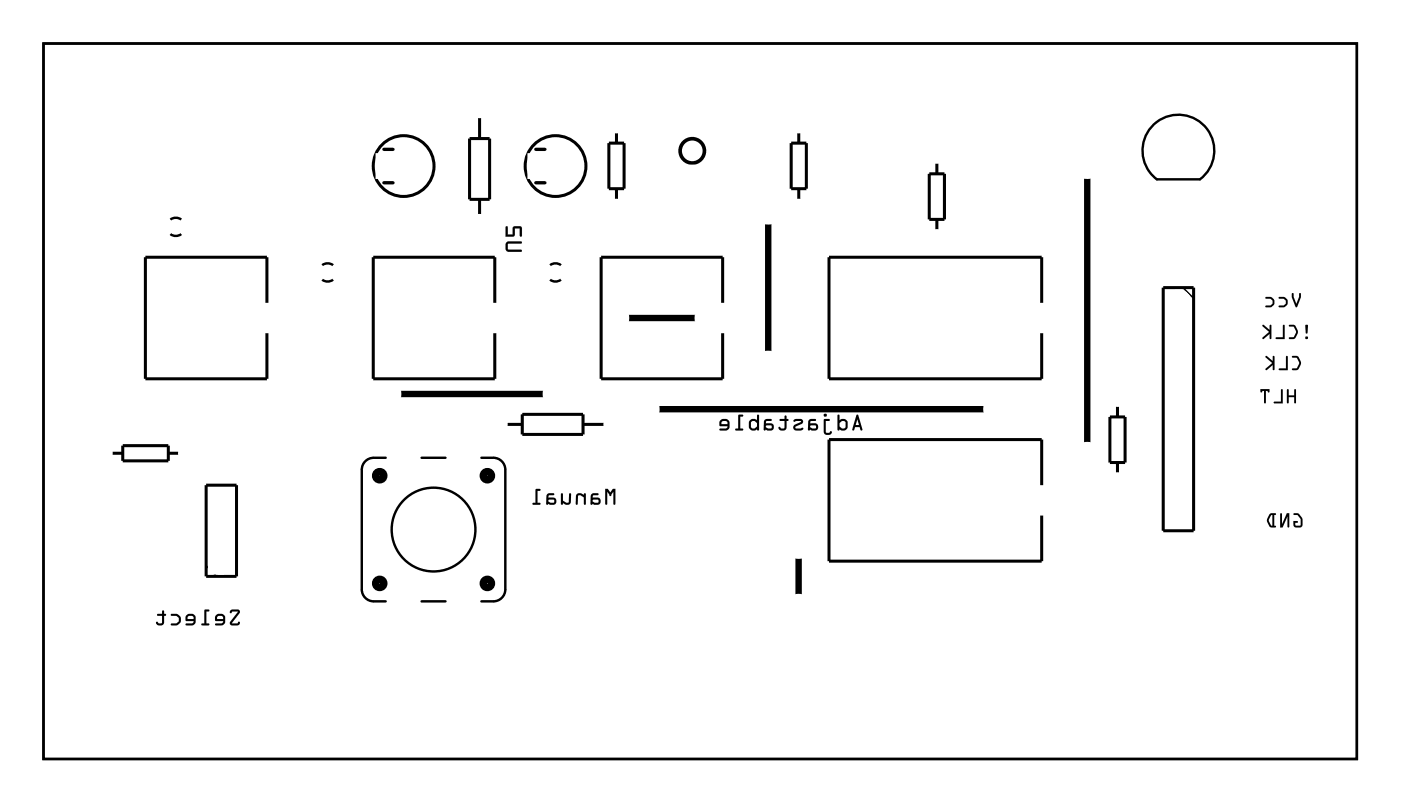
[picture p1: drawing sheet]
<svg xmlns="http://www.w3.org/2000/svg" width="117mm" height="67mm" viewBox="0 0 117 67" stroke-linecap="round" stroke-linejoin="round" font-family="sans-serif">
<g fill="none" stroke="#000" stroke-width=".2">
<path d="M3.6 3.6h109.8v59.8h-109.8zM15.1 18.3a.73 .73 0 0 0-.8 0M15.1 19.6a.73 .73 0 0 1-.8 0M100.3 15a3 3 0 0 0 .4-4.4 3 3 0 0 0-4.4 0 3 3 0 0 0 .4 4.4h3.6M27.8 22.2a.73 .73 0 0 0-.9 0M27.8 23.4a.73 .73 0 0 1-.9 0M32.2 38.3h-1a1 1 0 0 0-1 1v10a1 1 0 0 0 1 1h1M35.2 38.3h2M40.2 38.3h1a1 1 0 0 1 1 1v10a1 1 0 0 1-1 1h-1M46.9 22.2a.73 .73 0 0 0-.9 0M46.9 23.4a.73 .73 0 0 1-.9 0M35.2 50.3h2"/>
<circle cx="36.2" cy="44.3" r="3.5"/>
</g>
<g fill="#000">
<path d="M3.6 3.6v59.8h109.8v-59.8zM3.6 3.6h109.8v59.8h-109.8z"/>
<path d="M42.3 20.3v.5l.1 .2h1.2l-.1-.1h-1l-.1-.1 .1-.4h1l.1-.1v-.1h-1.1zM42.3 18.9v.9l.7-.1v-.6h.5v.6h.1v-.6l-.1-.2-.6 .1v.6h-.5v-.6z"/>
<path d="M42.3 20.3v.5l.1 .2 1.1 .1a.1 .1 0 0 0 .1-.1 .1 .1 0 0 0-.1-.1h-1v-.1v-.4h1a.1 .1 0 0 0 .1-.1 .1 .1 0 0 0-.1-.1h-1zM42.4 20.3l.1-.1h1.1v.1h-.1l-1 .1-.1 .4 .1 .1h1l.1 .1h-1.2l-.1-.2zM42.3 18.9v.9l.7-.1v-.6h.5l-.1 .6a.1 .1 0 0 0 .1 .1 .1 .1 0 0 0 .1-.1v-.6l-.1-.2-.6 .1v.6h-.5v-.6zM42.3 18.9l.1 .1v.6h.5v-.6l.6-.1 .1 .2v.6h-.1v-.6h-.5v.6l-.7 .1z"/>
<path d="M71.6 34.7l-.3 1.2 .1 .1 .1-.3h.4v.2l.1 .1 .1-.1-.3-1.2zM71.6 34.7h.2l.3 1.2-.1 .1-.1-.1v-.2h-.4l-.1 .3-.2-.1zM71.7 35l.1 .5h-.3zM71.7 35l-.2 .5h.3zM70 34.7v1.2l.1 .1 .1-.1 .2 .1h.3l.1-.2v-.6l-.3-.2-.3 .1v-.4zM70 34.7h.2v.4l.3-.1 .3 .2v.6l-.1 .2h-.3l-.2-.1-.1 .1-.1-.1zM70.2 35.3l.2-.1h.2l.1 .5-.3 .1-.2-.1zM70.2 35.3v.4l.2 .1 .3-.1v-.4l-.3-.1zM68.9 35v1.1a.36 .36 0 0 0 .3 .3 .36 .36 0 0 0 .3-.3v-.1l-.2 .2-.3-.1v-.9h.3l.1-.1-.1-.1zM68.9 35h.4l.1 .1-.1 .1h-.3v.9l.3 .1 .1-.2 .1 .1a.34 .34 0 0 1-.3 .3 .34 .34 0 0 1-.3-.3zM68.9 34.7a.13 .13 0 0 0 .2 0 .13 .13 0 0 0-.2 0zM68.9 34.7a.14 .14 0 0 1 .2 0 .14 .14 0 0 1-.2 0zM67.6 35.1l-.1 .8 .6 .1a.31 .31 0 0 0 .3-.3 .31 .31 0 0 0-.3-.3h-.4v-.1l.1-.1h.4v-.2zM67.6 35.1l.6-.1v.2h-.4l-.1 .1v.1h.4a.31 .31 0 0 1 .3 .3 .31 .31 0 0 1-.3 .3l-.6-.1zM67.8 35.6h.4v.2h-.3l-.2-.1zM67.8 35.6l-.1 .1 .2 .1h.3v-.2zM66.3 35.1a.11 .11 0 0 0 .1 .2 .11 .11 0 0 0 .2-.1h.4l-.6 .4-.1 .2 .2 .2h.4l.2-.1v-.2l-.2 .1h-.4v-.2l.5-.2a.22 .22 0 0 0 .1-.2 .22 .22 0 0 0-.2-.2h-.3zM66.3 35.1l.3-.1h.3l.2 .1v.3l-.6 .3 .1 .1 .5-.1 .1 .2-.2 .1h-.4a.26 .26 0 0 1-.3-.2 .26 .26 0 0 1 .2-.3l.5-.3h-.5a.1 .1 0 0 1-.1 .1 .11 .11 0 0 1-.1-.2zM65.2 35v.2h.4v.5l-.3 .1-.1-.1-.1 .1a.36 .36 0 0 0 .3 .2 .36 .36 0 0 0 .4-.3v-.5l.1-.1-.1-.1-.1-.3-.1 .1v.2zM65.2 35h.4v-.2l.1-.1 .1 .3 .1 .1-.1 .1v.5a.34 .34 0 0 1-.4 .3 .34 .34 0 0 1-.3-.3h.1l.1 .1 .3-.1v-.5h-.4zM63.9 35.1l-.1 .8 .6 .1a.31 .31 0 0 0 .3-.3 .31 .31 0 0 0-.3-.3h-.4v-.1l.1-.1h.4v-.2zM63.9 35.1l.6-.1v.2h-.4l-.1 .1v.1h.4a.31 .31 0 0 1 .3 .3 .31 .31 0 0 1-.3 .3l-.6-.1zM64 35.6h.5v.2h-.3l-.2-.1zM64 35.6v.1l.2 .1h.3v-.2zM62.7 35.1l-.1 .2 .1 .5 .1 .2h.3l.2-.1v.1h.1v-1.3h-.1v.4l-.4-.1zM62.7 35.1l.2-.1 .4 .1v-.4h.1v1.3h-.1v-.1l-.2 .1h-.3l-.1-.2-.1-.5zM62.8 35.3l.3-.1 .2 .2v.2l-.2 .2-.3-.1zM62.8 35.3v.4l.3 .1 .2-.2v-.2l-.2-.2zM61.7 34.7v1.1h-.2v.1l.6 .1v-.2h-.2v-1h.2v-.1zM61.7 34.7h.4v.1h-.2v1h.2v.2l-.6-.1v-.1h.2zM60.2 35.1l-.1 .2 .1 .3 .6 .1-.1 .1h-.5v.2l.6-.1 .2-.2-.1-.5-.2-.2h-.3zM60.2 35.1l.2-.1h.3l.2 .2 .1 .5-.2 .2-.6 .1v-.2h.5l.1-.1-.6-.1-.1-.3zM60.4 35.2h.3l.1 .3h-.5zM60.4 35.2l-.1 .2h.5l-.1-.2z"/>
<path d="M71.6 34.7l-.4 1.2 .2 .1 .1-.3h.4v.2l.1 .1 .1-.1-.3-1.2zM71.7 35l.1 .5h-.3zM70 34.7v1.2l.1 .1 .1-.1 .2 .1h.3l.1-.2v-.6l-.3-.2-.3 .1v-.4zM70.2 35.3l.2-.1h.2l.1 .5-.3 .1-.2-.1zM68.9 35v1.1a.33 .33 0 0 0 .3 .3 .33 .33 0 0 0 .3-.3l-.1-.1-.1 .2-.3-.1v-.9h.3l.1-.1-.1-.1zM68.9 34.7a.14 .14 0 0 0 .2 0 .14 .14 0 0 0-.2 0zM67.6 35.1l-.1 .8 .6 .1a.31 .31 0 0 0 .3-.3 .31 .31 0 0 0-.3-.3h-.4v-.1l.1-.1h.4v-.2zM67.8 35.6h.4v.2h-.3l-.2-.1zM66.3 35.1a.11 .11 0 0 0 .1 .2 .11 .11 0 0 0 .2-.1h.4l-.5 .3a.26 .26 0 0 0-.2 .3 .26 .26 0 0 0 .3 .2l.5-.1v-.2l-.2 .1h-.4v-.2l.5-.2a.22 .22 0 0 0 .1-.2 .22 .22 0 0 0-.2-.2h-.3zM65.2 35v.2h.4v.5l-.3 .1-.1-.1h-.1a.34 .34 0 0 0 .3 .3 .34 .34 0 0 0 .4-.3v-.5l.1-.1-.1-.1-.1-.3-.1 .1v.2zM63.9 35.1l-.1 .8 .6 .1a.31 .31 0 0 0 .3-.3 .31 .31 0 0 0-.3-.3h-.4v-.1l.1-.1h.4v-.2zM64 35.6h.5v.2h-.3l-.2-.1zM62.7 35.1l-.1 .2 .1 .5 .1 .2h.3l.2-.1v.1h.1v-1.3h-.1v.4l-.4-.1zM62.8 35.3l.3-.1 .2 .2v.2l-.2 .2-.3-.1zM61.7 34.7v1.1h-.2v.1l.6 .1v-.2h-.2v-1h.2v-.1zM60.2 35.1l-.1 .2 .1 .3 .6 .1-.1 .1h-.5v.2l.6-.1 .2-.2-.1-.5-.2-.2h-.3zM60.4 35.2h.3l.1 .2h-.5z"/>
<path d="M107.6 32.5v1.2h.1v-.5h.5v.5h.1v-1.1h-.1v.4h-.5v-.4zM107.6 32.5l.1 .1v.4h.5v-.4h.1v1.1h-.1v-.5h-.5v.5h-.1zM107.1 32.5v1.1h-.6v.1h.7v-1.1zM107.1 32.5l.1 .1v1.1h-.7v-.1h.6zM105.4 32.5v.3l.1-.1h.2v.9l.1 .1v-1h.2l.1 .1v-.3zM105.4 32.5h.7v.3l-.1-.1h-.2v1l-.1-.1v-.9h-.2l-.1 .1z"/>
<path d="M107.6 32.5v1.2h.1v-.5h.5v.5h.1v-1.1h-.1v.4h-.5v-.4zM107.1 32.5v1.1h-.6v.1h.7v-1.1zM105.4 32.5v.3l.1-.1h.2v.9l.1 .1v-1h.2l.1 .1v-.3z"/>
<path d="M108 24.5v.3l.3 .8 .1 .1 .4-.9v-.3h-.2v.3l-.2 .6-.3-.6v-.3zM108 24.5h.1v.3l.3 .6 .2-.6v-.3h.2v.3l-.4 .9-.1-.1-.3-.8zM106.9 24.8v.2h.4l.2 .1v.2l-.2 .2h-.4v.1h.5l.2-.2v-.3l-.3-.3zM106.9 24.8l.5 .1a.43 .43 0 0 1 0 .7h-.5v-.1h.4l.2-.2v-.2l-.2-.1h-.4zM105.8 24.8v.2h.4l.2 .1v.2l-.2 .2h-.4v.1h.5l.2-.2v-.3l-.3-.3zM105.8 24.8l.5 .1a.43 .43 0 0 1 0 .7h-.5v-.1h.4l.2-.2v-.2l-.2-.1h-.4z"/>
<path d="M108 24.5v.3l.3 .8 .1 .1 .4-.9v-.3h-.2v.3l-.2 .6-.3-.6v-.3zM106.9 24.8v.2h.4l.2 .1v.3l-.2 .1-.4 .1v.1h.4a.44 .44 0 0 0 .4-.5 .44 .44 0 0 0-.4-.4zM105.8 24.8v.2h.4l.2 .1v.3l-.2 .1-.4 .1v.1h.4a.44 .44 0 0 0 .4-.5 .44 .44 0 0 0-.4-.4z"/>
<path d="M108 29.8v.1h.4l.2 .4-.2 .5h-.4v.1h.1a.55 .55 0 0 0 .7-.6l-.3-.5zM108 29.8h.5l.3 .5-.1 .3-.3 .3h-.4v-.1h.4l.2-.5-.2-.4h-.4zM107.5 29.8v1h-.6v.1h.8v-1.1zM107.5 29.8h.2v1.1h-.8v-.1h.6zM105.8 29.8v.1l.6 .4-.6 .6h.1l.5-.4v.4h.1v-1.1h-.1v.4l-.5-.4zM105.8 29.8h.1l.5 .4v-.4h.1v1.1h-.1v-.4l-.5 .4h-.1l.6-.6-.6-.4z"/>
<path d="M108 29.8v.1h.4l.2 .4-.2 .5h-.4v.1h.1a.55 .55 0 0 0 .7-.6l-.3-.5zM107.5 29.8v1h-.6v.1h.8v-1.1zM105.8 29.8v.1l.6 .4-.6 .6h.1l.5-.4v.4h.1v-1.1h-.1v.4l-.5-.4z"/>
<path d="M109.1 28.2a.15 .15 0 0 0 .3 0 .15 .15 0 0 0-.3 0zM109.1 28.2a.15 .15 0 0 1 .3 0 .15 .15 0 0 1-.3 0zM109.1 27.2l.1 .6v.1l.1-.1v-.6zM109.1 27.2h.3l-.1 .6-.1 .1v-.1zM107.8 27.2v.1h.3l.3 .4-.3 .5h-.3l-.1 .1h.1a.55 .55 0 0 0 .7-.6l-.3-.5zM107.8 27.2h.4l.3 .5-.1 .3-.2 .3h-.5l.1-.1h.3l.3-.5-.3-.4h-.3zM107.3 27.2l-.1 1h-.5v.1h.7v-1.1zM107.3 27.2h.1v1.1h-.7v-.1h.5zM105.5 27.2l.1 .1 .5 .4-.6 .6h.2l.4-.4v.4h.1l.1-1.1h-.2v.4l-.4-.4zM105.5 27.2h.2l.4 .4v-.4h.2l-.1 1.1h-.1v-.4l-.4 .4h-.2l.6-.6-.5-.4z"/>
<path d="M109.1 28.2a.15 .15 0 0 0 .3 0 .15 .15 0 0 0-.3 0zM109.1 27.2l.1 .6v.1l.1-.1v-.6zM107.8 27.2v.1h.3l.3 .4-.3 .5h-.3l-.1 .1h.1a.55 .55 0 0 0 .7-.6l-.3-.5zM107.3 27.2l-.1 1h-.5v.1h.7v-1.1zM105.5 27.2l.1 .1 .5 .4-.6 .6h.2l.4-.4v.4h.1l.1-1.1h-.2v.4l-.4-.4z"/>
<path d="M19.3 51v.2l.1-.1h.5l-.6 .9-.1 .2 .2 .1h.5l.1-.2v-.1l-.2 .1h-.4l.6-.8v-.2l-.1-.2zM19.3 51l.6-.1 .1 .2v.2l-.6 .8h.4l.2-.1v.1l-.1 .2h-.5l-.2-.1v-.2l.7-.9h-.5l-.1 .1zM18.1 51.4l-.1 .2v.3l.7 .1-.2 .1h-.5v.1h.7l.1-.2v-.5l-.3-.2h-.3zM18.1 51.4l.1-.1h.3l.3 .2v.5l-.1 .2h-.7v-.1h.5l.2-.1-.7-.1v-.3zM18.2 51.5h.4l.1 .2h-.6zM18.2 51.5l-.1 .2h.6l-.1-.2zM17.1 51v1.1h-.2l-.1 .1 .7 .1v-.2h-.2v-1h.2v-.1zM17.1 51h.4v.1h-.2v1h.2v.2l-.7-.1 .1-.1h.2zM15.6 51.4l-.1 .2v.3l.7 .1-.1 .1h-.5l-.1 .1h.7l.2-.2-.1-.5-.3-.2h-.2zM15.6 51.4l.2-.1h.2l.3 .2 .1 .5-.2 .2h-.7l.1-.1h.5l.1-.1-.7-.1v-.3zM15.7 51.5h.4l.1 .2h-.5zM15.7 51.5v.2h.5l-.1-.2zM14.3 51.3v.2h.5l.1 .1 .1 .3-.2 .2h-.5v.1h.6l.2-.2v-.4l-.3-.3zM14.3 51.3l.6 .1a.48 .48 0 0 1 0 .8l-.2 .1-.4-.1v-.1h.5l.1-.2v-.3l-.1-.1h-.5zM13.1 51.3l.1 .2h.3v.5l-.2 .1-.2-.1-.1 .1a.36 .36 0 0 0 .4 .2 .36 .36 0 0 0 .3-.3v-.5l.2-.1-.2-.1v-.3l-.1 .1-.1 .2zM13.1 51.3h.4l.1-.2 .1-.1v.3l.2 .1-.2 .1v.5a.33 .33 0 0 1-.3 .3 .33 .33 0 0 1-.3-.3h.1l.1 .1 .2-.1v-.5h-.3z"/>
<path d="M19.3 51v.2l.1-.1h.5l-.6 .9-.1 .2 .2 .1h.5l.1-.2v-.1l-.2 .1h-.4l.6-.8v-.2l-.1-.2zM18.1 51.4l-.1 .2v.3l.7 .1-.2 .1h-.5v.1h.7l.1-.2v-.5l-.3-.2h-.3zM18.2 51.5h.4l.1 .2h-.6zM17.1 51v1.1h-.2l-.1 .1 .7 .1v-.2h-.2v-1h.2v-.1zM15.6 51.4l-.1 .2v.3l.7 .1-.1 .1h-.5l-.1 .1h.7l.2-.2-.1-.5-.3-.2h-.2zM15.7 51.5h.4l.1 .2h-.5zM14.3 51.3v.2h.5l.1 .1v.3l-.1 .2-.5 .1v.1h.4a.49 .49 0 0 0 .4-.5 .49 .49 0 0 0-.4-.5zM13.1 51.3l.1 .2h.3v.5l-.2 .1-.1-.1h-.2a.34 .34 0 0 0 .4 .3 .34 .34 0 0 0 .3-.3v-.5l.2-.1-.2-.1v-.3l-.1 .1-.1 .2z"/>
<path d="M50.6 40.9v1.3l.2-.1v-1l.1 .2a.11 .11 0 0 0 .1 .2 .11 .11 0 0 0 .1-.2l.2-.2v1l.1 .1v-1.3h-.2l-.2 .3-.2-.3zM50.6 40.9h.2l.2 .3 .2-.3h.2v1.3l-.1-.1v-1l-.2 .2a.11 .11 0 0 1-.1 .2 .11 .11 0 0 1-.1-.2l-.1-.2v1l-.2 .1zM49.5 41.3l-.1 .8 .6 .1a.31 .31 0 0 0 .2-.3 .31 .31 0 0 0-.2-.3h-.4v-.1v-.1h.4v-.2zM49.5 41.3l.5-.1v.2h-.4v.1v.1h.4a.31 .31 0 0 1 .2 .3 .31 .31 0 0 1-.2 .3l-.6-.1zM49.6 41.8h.4v.2h-.3l-.2-.1zM49.6 41.8l-.1 .1 .2 .1h.3v-.2zM48.2 41.3l-.1 .2 .1 .7 .1-.1v-.6l.1-.1 .4 .2v.5l.2 .1v-1h-.2v.2l-.3-.2zM48.2 41.3l.3-.1 .3 .2v-.2h.2v1l-.2-.1v-.5l-.3-.2h-.2v.7l-.1 .1-.1-.7zM46.9 41.2v.9l.1 .1 .1-.2 .1 .2a.33 .33 0 0 0 .5-.3v-.7l-.1 .1v.6l-.1 .1-.4-.2v-.5zM46.9 41.2l.2 .1v.5l.2 .2h.2l.1-.7 .1-.1v.7a.37 .37 0 0 1-.3 .3 .37 .37 0 0 1-.3-.2l-.1 .2h-.1zM45.8 41.3l-.1 .8 .6 .1a.31 .31 0 0 0 .2-.3 .31 .31 0 0 0-.2-.3h-.5l.1-.1v-.1h.4v-.2zM45.8 41.3l.5-.1v.2h-.4v.1l-.1 .1h.5a.31 .31 0 0 1 .2 .3 .31 .31 0 0 1-.2 .3l-.6-.1zM45.9 41.8h.4v.2h-.3l-.2-.1zM45.9 41.8l-.1 .1 .2 .1h.3v-.2zM44.8 40.9v1.1h-.2l-.1 .1 .6 .1 .1-.2h-.3v-1h.2l.1-.1zM44.8 40.9h.4l-.1 .1h-.2v1h.3l-.1 .2-.6-.1 .1-.1h.2z"/>
<path d="M50.6 40.9v1.3l.2-.1v-1l.1 .2a.11 .11 0 0 0 .1 .2 .11 .11 0 0 0 .1-.2l.2-.2v1l.1 .1v-1.3h-.2l-.2 .3-.2-.3zM49.5 41.3l-.1 .8 .6 .1a.31 .31 0 0 0 .2-.3 .31 .31 0 0 0-.2-.3h-.4v-.1v-.1h.4v-.2zM49.6 41.8h.4v.2h-.3l-.2-.1zM48.2 41.3l-.1 .2 .1 .7 .1-.1v-.6l.1-.1 .4 .2v.5l.2 .1v-1h-.2v.2l-.3-.2zM46.9 41.2v1h.1l.1-.2a.37 .37 0 0 0 .3 .2 .37 .37 0 0 0 .3-.3v-.7l-.1 .1v.6l-.1 .1-.4-.2v-.5zM45.8 41.3l-.1 .8 .6 .1a.31 .31 0 0 0 .2-.3 .31 .31 0 0 0-.2-.3h-.5l.1-.1v-.1h.4v-.2zM45.9 41.8h.4v.2h-.3l-.2-.1zM44.8 40.9v1.1h-.2l-.1 .1 .6 .1 .1-.2h-.3v-1h.2l.1-.1z"/>
<path d="M108.1 42.9l.1 .1 .3 .1 .2 .3v.5h-.4v-.2h.2v-.1l-.4-.1 .1 .5 .5 .1 .2-.2a.82 .82 0 0 0-.3-.9l-.2-.1zM108.1 42.9h.4l.4 .4v.6l-.2 .2h-.4l-.2-.2v-.4l.4 .1v.1h-.2v.2h.4v-.6l-.2-.2-.4-.1zM107 42.9v1.2h.2l.4-.9v.8l.1 .1 .1-1.2h-.2l-.4 .9v-.8zM107 42.9l.2 .1v.8l.4-.9h.2l-.1 1.2-.1-.1v-.8l-.4 .9h-.2zM106.1 43l-.2 .4v.2l.3 .5h.4l.1-.1-.2-.1v-.9l.2-.1h-.4zM106.1 43l.2-.1h.4l-.2 .1v.9l.2 .1-.1 .1h-.4l-.3-.5v-.2zM106.3 43.1l.1-.1v.9h-.2l-.1-.4zM106.3 43.1l-.2 .4 .1 .4h.2v-.9z"/>
<path d="M108.1 42.9l.1 .1 .3 .1 .2 .3v.5h-.4v-.2h.2v-.1l-.4-.1 .1 .5 .5 .1 .2-.2a.75 .75 0 0 0-.7-1zM107 42.9v1.2h.2l.4-.9v.8l.1 .1 .1-1.2h-.2l-.4 .9v-.8zM106.1 43a.71 .71 0 0 0 0 1l.5 .1 .1-.1-.2-.1v-.9l.2-.1h-.4zM106.3 43.1l.1-.1v.9h-.2l-.1-.4z"/>
</g>
<g fill="none" stroke="#000" stroke-width=".25">
<path d="M39.3 11.6h1.6v5.1h-1.6zM40.1 9.8v1.8M40.1 16.7v1.3M50.9 12h1.3v3.8h-1.3zM51.5 11v1M51.5 15.8v.9M66.1 12h1.3v3.8h-1.3zM66.8 11v1M66.8 15.8v.9M77.7 14.5h1.3v3.8h-1.3zM78.3 13.6v.9M78.3 18.3v1"/>
<path d="M9.3 37.9h1M10.3 37.2h3.8v1.3h-3.8zM14.1 37.9h.9M22.3 25.3v-3.8h-10.1v10.2h10.1v-3.9M41.4 25.3v-3.8h-10.2v10.2h10.2v-3.9M42.3 35.5h1.4M43.7 34.6h5v1.7h-5zM48.7 35.5h1.9M60.4 25.3v-3.8h-10.1v10.2h10.1v-3.9M87.1 25.3v-3.8h-17.8v10.2h17.8v-3.9M92.8 34.8h1.3v3.9h-1.3zM93.4 33.9v.9"/>
<path d="M93.4 38.7v.9M97.2 24h2.6v20.4h-2.6zM17.2 40.5h2.6v7.7h-2.6zM87.1 40.5v-3.8h-17.8v10.2h17.8v-3.8"/>
<circle cx="33.7" cy="13.9" r="2.54"/>
<circle cx="46.4" cy="13.9" r="2.54"/>
</g>
<circle cx="57.9" cy="12.6" r="1.02" fill="none" stroke="#000" stroke-width=".3"/>
<path d="M64.2 18.6v10.8M90.9 14.8v22.3M33.4 32.9h12.1M52.5 26.6h5.7M55 34.2h27.3M66.8 46.6v3.2" fill="none" stroke="#000" stroke-width=".53"/>
<g fill="none" stroke="#000" stroke-width=".7" stroke-linecap="butt">
<circle cx="31.7" cy="39.8" r=".3"/>
<circle cx="40.7" cy="39.8" r=".3"/>
<circle cx="31.7" cy="48.8" r=".3"/>
<circle cx="40.7" cy="48.8" r=".3"/>
</g>
<path d="M98.9 24l.9 .9M17.2 47.3l.9 .9" fill="none" stroke="#000" stroke-width=".13"/>
<path d="M32.1 15.3h.8M32.1 12.5h.8M44.8 15.3h.8M44.8 12.5h.8" fill="none" stroke="#000" stroke-width=".28"/>
<circle cx="93.4" cy="40.5" r=".7" fill="#fff"/>
<circle cx="93.4" cy="40.5" r=".7" fill="none" stroke="#fff" stroke-width=".76" stroke-linecap="butt"/>
<circle cx="93.4" cy="32.9" r=".7" fill="#fff"/>
<circle cx="93.4" cy="32.9" r=".7" fill="none" stroke="#fff" stroke-width=".76" stroke-linecap="butt"/>
<circle cx="60.4" cy="10.1" r=".89" fill="#fff"/>
<circle cx="60.4" cy="10.1" r=".89" fill="none" stroke="#fff" stroke-width=".99" stroke-linecap="butt"/>
<path d="M54.4 9.2h1.8v1.8h-1.8z" fill="#fff"/>
<path d="M54.4 9.2h1.8v1.8h-1.8z" fill="none" stroke="#fff" stroke-width=".99" stroke-linecap="butt"/>
<circle cx="55.3" cy="10.1" r=".89" fill="#fff"/>
<circle cx="55.3" cy="10.1" r=".89" fill="none" stroke="#fff" stroke-width=".99" stroke-linecap="butt"/>
<circle cx="57.9" cy="15.1" r=".89" fill="#fff"/>
<circle cx="57.9" cy="15.1" r=".89" fill="none" stroke="#fff" stroke-width=".99" stroke-linecap="butt"/>
<path d="M85.1 44.9h1.4v1.4h-1.4z" fill="#fff"/>
<path d="M85.1 44.9h1.4v1.4h-1.4z" fill="none" stroke="#fff" stroke-width=".76" stroke-linecap="butt"/>
<circle cx="85.8" cy="45.6" r=".7" fill="#fff"/>
<circle cx="85.8" cy="45.6" r=".7" fill="none" stroke="#fff" stroke-width=".76" stroke-linecap="butt"/>
<circle cx="85.8" cy="38" r=".7" fill="#fff"/>
<circle cx="85.8" cy="38" r=".7" fill="none" stroke="#fff" stroke-width=".76" stroke-linecap="butt"/>
<circle cx="83.3" cy="45.6" r=".7" fill="#fff"/>
<circle cx="83.3" cy="45.6" r=".7" fill="none" stroke="#fff" stroke-width=".76" stroke-linecap="butt"/>
<circle cx="83.3" cy="38" r=".7" fill="#fff"/>
<circle cx="83.3" cy="38" r=".7" fill="none" stroke="#fff" stroke-width=".76" stroke-linecap="butt"/>
<circle cx="80.7" cy="45.6" r=".7" fill="#fff"/>
<circle cx="80.7" cy="45.6" r=".7" fill="none" stroke="#fff" stroke-width=".76" stroke-linecap="butt"/>
<circle cx="80.7" cy="38" r=".7" fill="#fff"/>
<circle cx="80.7" cy="38" r=".7" fill="none" stroke="#fff" stroke-width=".76" stroke-linecap="butt"/>
<circle cx="78.2" cy="45.6" r=".7" fill="#fff"/>
<circle cx="78.2" cy="45.6" r=".7" fill="none" stroke="#fff" stroke-width=".76" stroke-linecap="butt"/>
<circle cx="78.2" cy="38" r=".7" fill="#fff"/>
<circle cx="78.2" cy="38" r=".7" fill="none" stroke="#fff" stroke-width=".76" stroke-linecap="butt"/>
<circle cx="75.7" cy="45.6" r=".7" fill="#fff"/>
<circle cx="75.7" cy="45.6" r=".7" fill="none" stroke="#fff" stroke-width=".76" stroke-linecap="butt"/>
<circle cx="75.7" cy="38" r=".7" fill="#fff"/>
<circle cx="75.7" cy="38" r=".7" fill="none" stroke="#fff" stroke-width=".76" stroke-linecap="butt"/>
<circle cx="73.1" cy="45.6" r=".7" fill="#fff"/>
<circle cx="73.1" cy="45.6" r=".7" fill="none" stroke="#fff" stroke-width=".76" stroke-linecap="butt"/>
<circle cx="73.1" cy="38" r=".7" fill="#fff"/>
<circle cx="73.1" cy="38" r=".7" fill="none" stroke="#fff" stroke-width=".76" stroke-linecap="butt"/>
<circle cx="70.6" cy="45.6" r=".7" fill="#fff"/>
<circle cx="70.6" cy="45.6" r=".7" fill="none" stroke="#fff" stroke-width=".76" stroke-linecap="butt"/>
<circle cx="70.6" cy="38" r=".7" fill="#fff"/>
<circle cx="70.6" cy="38" r=".7" fill="none" stroke="#fff" stroke-width=".76" stroke-linecap="butt"/>
<path d="M85.1 29.7h1.4v1.4h-1.4z" fill="#fff"/>
<path d="M85.1 29.7h1.4v1.4h-1.4z" fill="none" stroke="#fff" stroke-width=".76" stroke-linecap="butt"/>
<circle cx="85.8" cy="30.4" r=".7" fill="#fff"/>
<circle cx="85.8" cy="30.4" r=".7" fill="none" stroke="#fff" stroke-width=".76" stroke-linecap="butt"/>
<circle cx="85.8" cy="22.8" r=".7" fill="#fff"/>
<circle cx="85.8" cy="22.8" r=".7" fill="none" stroke="#fff" stroke-width=".76" stroke-linecap="butt"/>
<circle cx="83.3" cy="30.4" r=".7" fill="#fff"/>
<circle cx="83.3" cy="30.4" r=".7" fill="none" stroke="#fff" stroke-width=".76" stroke-linecap="butt"/>
<circle cx="83.3" cy="22.8" r=".7" fill="#fff"/>
<circle cx="83.3" cy="22.8" r=".7" fill="none" stroke="#fff" stroke-width=".76" stroke-linecap="butt"/>
<circle cx="80.7" cy="30.4" r=".7" fill="#fff"/>
<circle cx="80.7" cy="30.4" r=".7" fill="none" stroke="#fff" stroke-width=".76" stroke-linecap="butt"/>
<circle cx="80.7" cy="22.8" r=".7" fill="#fff"/>
<circle cx="80.7" cy="22.8" r=".7" fill="none" stroke="#fff" stroke-width=".76" stroke-linecap="butt"/>
<circle cx="78.2" cy="30.4" r=".7" fill="#fff"/>
<circle cx="78.2" cy="30.4" r=".7" fill="none" stroke="#fff" stroke-width=".76" stroke-linecap="butt"/>
<circle cx="78.2" cy="22.8" r=".7" fill="#fff"/>
<circle cx="78.2" cy="22.8" r=".7" fill="none" stroke="#fff" stroke-width=".76" stroke-linecap="butt"/>
<circle cx="75.7" cy="30.4" r=".7" fill="#fff"/>
<circle cx="75.7" cy="30.4" r=".7" fill="none" stroke="#fff" stroke-width=".76" stroke-linecap="butt"/>
<circle cx="75.7" cy="22.8" r=".7" fill="#fff"/>
<circle cx="75.7" cy="22.8" r=".7" fill="none" stroke="#fff" stroke-width=".76" stroke-linecap="butt"/>
<circle cx="73.1" cy="30.4" r=".7" fill="#fff"/>
<circle cx="73.1" cy="30.4" r=".7" fill="none" stroke="#fff" stroke-width=".76" stroke-linecap="butt"/>
<circle cx="73.1" cy="22.8" r=".7" fill="#fff"/>
<circle cx="73.1" cy="22.8" r=".7" fill="none" stroke="#fff" stroke-width=".76" stroke-linecap="butt"/>
<circle cx="70.6" cy="30.4" r=".7" fill="#fff"/>
<circle cx="70.6" cy="30.4" r=".7" fill="none" stroke="#fff" stroke-width=".76" stroke-linecap="butt"/>
<circle cx="70.6" cy="22.8" r=".7" fill="#fff"/>
<circle cx="70.6" cy="22.8" r=".7" fill="none" stroke="#fff" stroke-width=".76" stroke-linecap="butt"/>
<circle cx="83.3" cy="34.2" r=".7" fill="#fff"/>
<circle cx="83.3" cy="34.2" r=".7" fill="none" stroke="#fff" stroke-width=".76" stroke-linecap="butt"/>
<circle cx="54.1" cy="34.2" r=".7" fill="#fff"/>
<circle cx="54.1" cy="34.2" r=".7" fill="none" stroke="#fff" stroke-width=".76" stroke-linecap="butt"/>
<circle cx="46.4" cy="32.9" r=".7" fill="#fff"/>
<circle cx="46.4" cy="32.9" r=".7" fill="none" stroke="#fff" stroke-width=".76" stroke-linecap="butt"/>
<circle cx="32.5" cy="32.9" r=".7" fill="#fff"/>
<circle cx="32.5" cy="32.9" r=".7" fill="none" stroke="#fff" stroke-width=".76" stroke-linecap="butt"/>
<circle cx="64.2" cy="30.4" r=".7" fill="#fff"/>
<circle cx="64.2" cy="30.4" r=".7" fill="none" stroke="#fff" stroke-width=".76" stroke-linecap="butt"/>
<circle cx="64.2" cy="17.7" r=".7" fill="#fff"/>
<circle cx="64.2" cy="17.7" r=".7" fill="none" stroke="#fff" stroke-width=".76" stroke-linecap="butt"/>
<circle cx="66.8" cy="50.7" r=".7" fill="#fff"/>
<circle cx="66.8" cy="50.7" r=".7" fill="none" stroke="#fff" stroke-width=".76" stroke-linecap="butt"/>
<circle cx="66.8" cy="45.6" r=".7" fill="#fff"/>
<circle cx="66.8" cy="45.6" r=".7" fill="none" stroke="#fff" stroke-width=".76" stroke-linecap="butt"/>
<circle cx="109.9" cy="59.6" r="1.6" fill="#fff"/>
<circle cx="109.9" cy="59.6" r="1.6" fill="none" stroke="#fff" stroke-width=".25"/>
<circle cx="109.9" cy="7.5" r="1.6" fill="#fff"/>
<circle cx="109.9" cy="7.5" r="1.6" fill="none" stroke="#fff" stroke-width=".25"/>
<circle cx="8.3" cy="59.6" r="1.6" fill="#fff"/>
<circle cx="8.3" cy="59.6" r="1.6" fill="none" stroke="#fff" stroke-width=".25"/>
<circle cx="8.3" cy="7.5" r="1.6" fill="#fff"/>
<circle cx="8.3" cy="7.5" r="1.6" fill="none" stroke="#fff" stroke-width=".25"/>
<circle cx="98.5" cy="11.3" r=".6" fill="#fff"/>
<circle cx="98.5" cy="11.3" r=".6" fill="none" stroke="#fff" stroke-width=".65" stroke-linecap="butt"/>
<path d="M97.9 10.7h1.2v1.2h-1.2z" fill="#fff"/>
<path d="M97.9 10.7h1.2v1.2h-1.2z" fill="none" stroke="#fff" stroke-width=".65" stroke-linecap="butt"/>
<circle cx="98.5" cy="13.8" r=".6" fill="#fff"/>
<circle cx="98.5" cy="13.8" r=".6" fill="none" stroke="#fff" stroke-width=".65" stroke-linecap="butt"/>
<circle cx="78.3" cy="20.2" r=".7" fill="#fff"/>
<circle cx="78.3" cy="20.2" r=".7" fill="none" stroke="#fff" stroke-width=".76" stroke-linecap="butt"/>
<circle cx="78.3" cy="12.6" r=".7" fill="#fff"/>
<circle cx="78.3" cy="12.6" r=".7" fill="none" stroke="#fff" stroke-width=".76" stroke-linecap="butt"/>
<circle cx="90.9" cy="38" r=".7" fill="#fff"/>
<circle cx="90.9" cy="38" r=".7" fill="none" stroke="#fff" stroke-width=".76" stroke-linecap="butt"/>
<circle cx="90.9" cy="13.9" r=".7" fill="#fff"/>
<circle cx="90.9" cy="13.9" r=".7" fill="none" stroke="#fff" stroke-width=".76" stroke-linecap="butt"/>
<circle cx="38.7" cy="50.5" r=".84" fill="#fff"/>
<circle cx="38.7" cy="50.5" r=".84" fill="none" stroke="#fff" stroke-width=".73" stroke-linecap="butt"/>
<circle cx="33.7" cy="50.5" r=".84" fill="#fff"/>
<circle cx="33.7" cy="50.5" r=".84" fill="none" stroke="#fff" stroke-width=".73" stroke-linecap="butt"/>
<circle cx="33.7" cy="38" r=".84" fill="#fff"/>
<circle cx="33.7" cy="38" r=".84" fill="none" stroke="#fff" stroke-width=".73" stroke-linecap="butt"/>
<circle cx="38.7" cy="38" r=".84" fill="#fff"/>
<circle cx="38.7" cy="38" r=".84" fill="none" stroke="#fff" stroke-width=".73" stroke-linecap="butt"/>
<circle cx="38.7" cy="50.5" r=".84" fill="#fff"/>
<circle cx="38.7" cy="50.5" r=".84" fill="none" stroke="#fff" stroke-width=".73" stroke-linecap="butt"/>
<circle cx="33.7" cy="50.5" r=".84" fill="#fff"/>
<circle cx="33.7" cy="50.5" r=".84" fill="none" stroke="#fff" stroke-width=".73" stroke-linecap="butt"/>
<circle cx="33.7" cy="38" r=".84" fill="#fff"/>
<circle cx="33.7" cy="38" r=".84" fill="none" stroke="#fff" stroke-width=".73" stroke-linecap="butt"/>
<circle cx="38.7" cy="38" r=".84" fill="#fff"/>
<circle cx="38.7" cy="38" r=".84" fill="none" stroke="#fff" stroke-width=".73" stroke-linecap="butt"/>
<circle cx="98.5" cy="25.3" r=".74" fill="#fff"/>
<circle cx="98.5" cy="25.3" r=".74" fill="none" stroke="#fff" stroke-width=".76" stroke-linecap="butt"/>
<circle cx="98.5" cy="27.8" r=".74" fill="#fff"/>
<circle cx="98.5" cy="27.8" r=".74" fill="none" stroke="#fff" stroke-width=".76" stroke-linecap="butt"/>
<circle cx="98.5" cy="30.4" r=".74" fill="#fff"/>
<circle cx="98.5" cy="30.4" r=".74" fill="none" stroke="#fff" stroke-width=".76" stroke-linecap="butt"/>
<circle cx="98.5" cy="32.9" r=".74" fill="#fff"/>
<circle cx="98.5" cy="32.9" r=".74" fill="none" stroke="#fff" stroke-width=".76" stroke-linecap="butt"/>
<circle cx="98.5" cy="35.5" r=".74" fill="#fff"/>
<circle cx="98.5" cy="35.5" r=".74" fill="none" stroke="#fff" stroke-width=".76" stroke-linecap="butt"/>
<circle cx="98.5" cy="38" r=".74" fill="#fff"/>
<circle cx="98.5" cy="38" r=".74" fill="none" stroke="#fff" stroke-width=".76" stroke-linecap="butt"/>
<circle cx="98.5" cy="40.5" r=".74" fill="#fff"/>
<circle cx="98.5" cy="40.5" r=".74" fill="none" stroke="#fff" stroke-width=".76" stroke-linecap="butt"/>
<circle cx="98.5" cy="43.1" r=".74" fill="#fff"/>
<circle cx="98.5" cy="43.1" r=".74" fill="none" stroke="#fff" stroke-width=".76" stroke-linecap="butt"/>
<path d="M20.3 29.7h1.4v1.4h-1.4z" fill="#fff"/>
<path d="M20.3 29.7h1.4v1.4h-1.4z" fill="none" stroke="#fff" stroke-width=".76" stroke-linecap="butt"/>
<circle cx="21" cy="30.4" r=".7" fill="#fff"/>
<circle cx="21" cy="30.4" r=".7" fill="none" stroke="#fff" stroke-width=".76" stroke-linecap="butt"/>
<circle cx="21" cy="22.8" r=".7" fill="#fff"/>
<circle cx="21" cy="22.8" r=".7" fill="none" stroke="#fff" stroke-width=".76" stroke-linecap="butt"/>
<circle cx="18.5" cy="30.4" r=".7" fill="#fff"/>
<circle cx="18.5" cy="30.4" r=".7" fill="none" stroke="#fff" stroke-width=".76" stroke-linecap="butt"/>
<circle cx="18.5" cy="22.8" r=".7" fill="#fff"/>
<circle cx="18.5" cy="22.8" r=".7" fill="none" stroke="#fff" stroke-width=".76" stroke-linecap="butt"/>
<circle cx="16" cy="30.4" r=".7" fill="#fff"/>
<circle cx="16" cy="30.4" r=".7" fill="none" stroke="#fff" stroke-width=".76" stroke-linecap="butt"/>
<circle cx="16" cy="22.8" r=".7" fill="#fff"/>
<circle cx="16" cy="22.8" r=".7" fill="none" stroke="#fff" stroke-width=".76" stroke-linecap="butt"/>
<circle cx="13.4" cy="30.4" r=".7" fill="#fff"/>
<circle cx="13.4" cy="30.4" r=".7" fill="none" stroke="#fff" stroke-width=".76" stroke-linecap="butt"/>
<circle cx="13.4" cy="22.8" r=".7" fill="#fff"/>
<circle cx="13.4" cy="22.8" r=".7" fill="none" stroke="#fff" stroke-width=".76" stroke-linecap="butt"/>
<path d="M39.4 29.7h1.4v1.4h-1.4z" fill="#fff"/>
<path d="M39.4 29.7h1.4v1.4h-1.4z" fill="none" stroke="#fff" stroke-width=".76" stroke-linecap="butt"/>
<circle cx="40.1" cy="30.4" r=".7" fill="#fff"/>
<circle cx="40.1" cy="30.4" r=".7" fill="none" stroke="#fff" stroke-width=".76" stroke-linecap="butt"/>
<circle cx="40.1" cy="22.8" r=".7" fill="#fff"/>
<circle cx="40.1" cy="22.8" r=".7" fill="none" stroke="#fff" stroke-width=".76" stroke-linecap="butt"/>
<circle cx="37.6" cy="30.4" r=".7" fill="#fff"/>
<circle cx="37.6" cy="30.4" r=".7" fill="none" stroke="#fff" stroke-width=".76" stroke-linecap="butt"/>
<circle cx="37.6" cy="22.8" r=".7" fill="#fff"/>
<circle cx="37.6" cy="22.8" r=".7" fill="none" stroke="#fff" stroke-width=".76" stroke-linecap="butt"/>
<circle cx="35" cy="30.4" r=".7" fill="#fff"/>
<circle cx="35" cy="30.4" r=".7" fill="none" stroke="#fff" stroke-width=".76" stroke-linecap="butt"/>
<circle cx="35" cy="22.8" r=".7" fill="#fff"/>
<circle cx="35" cy="22.8" r=".7" fill="none" stroke="#fff" stroke-width=".76" stroke-linecap="butt"/>
<circle cx="32.5" cy="30.4" r=".7" fill="#fff"/>
<circle cx="32.5" cy="30.4" r=".7" fill="none" stroke="#fff" stroke-width=".76" stroke-linecap="butt"/>
<circle cx="32.5" cy="22.8" r=".7" fill="#fff"/>
<circle cx="32.5" cy="22.8" r=".7" fill="none" stroke="#fff" stroke-width=".76" stroke-linecap="butt"/>
<path d="M58.4 29.7h1.4v1.4h-1.4z" fill="#fff"/>
<path d="M58.4 29.7h1.4v1.4h-1.4z" fill="none" stroke="#fff" stroke-width=".76" stroke-linecap="butt"/>
<circle cx="59.1" cy="30.4" r=".7" fill="#fff"/>
<circle cx="59.1" cy="30.4" r=".7" fill="none" stroke="#fff" stroke-width=".76" stroke-linecap="butt"/>
<circle cx="59.1" cy="22.8" r=".7" fill="#fff"/>
<circle cx="59.1" cy="22.8" r=".7" fill="none" stroke="#fff" stroke-width=".76" stroke-linecap="butt"/>
<circle cx="56.6" cy="30.4" r=".7" fill="#fff"/>
<circle cx="56.6" cy="30.4" r=".7" fill="none" stroke="#fff" stroke-width=".76" stroke-linecap="butt"/>
<circle cx="56.6" cy="22.8" r=".7" fill="#fff"/>
<circle cx="56.6" cy="22.8" r=".7" fill="none" stroke="#fff" stroke-width=".76" stroke-linecap="butt"/>
<circle cx="54.1" cy="30.4" r=".7" fill="#fff"/>
<circle cx="54.1" cy="30.4" r=".7" fill="none" stroke="#fff" stroke-width=".76" stroke-linecap="butt"/>
<circle cx="54.1" cy="22.8" r=".7" fill="#fff"/>
<circle cx="54.1" cy="22.8" r=".7" fill="none" stroke="#fff" stroke-width=".76" stroke-linecap="butt"/>
<circle cx="51.5" cy="30.4" r=".7" fill="#fff"/>
<circle cx="51.5" cy="30.4" r=".7" fill="none" stroke="#fff" stroke-width=".76" stroke-linecap="butt"/>
<circle cx="51.5" cy="22.8" r=".7" fill="#fff"/>
<circle cx="51.5" cy="22.8" r=".7" fill="none" stroke="#fff" stroke-width=".76" stroke-linecap="butt"/>
<circle cx="16" cy="19" r=".64" fill="#fff"/>
<circle cx="16" cy="19" r=".64" fill="none" stroke="#fff" stroke-width=".76" stroke-linecap="butt"/>
<circle cx="13.4" cy="19" r=".64" fill="#fff"/>
<circle cx="13.4" cy="19" r=".64" fill="none" stroke="#fff" stroke-width=".76" stroke-linecap="butt"/>
<circle cx="26.1" cy="22.8" r=".64" fill="#fff"/>
<circle cx="26.1" cy="22.8" r=".64" fill="none" stroke="#fff" stroke-width=".76" stroke-linecap="butt"/>
<circle cx="28.7" cy="22.8" r=".64" fill="#fff"/>
<circle cx="28.7" cy="22.8" r=".64" fill="none" stroke="#fff" stroke-width=".76" stroke-linecap="butt"/>
<circle cx="45.2" cy="22.8" r=".64" fill="#fff"/>
<circle cx="45.2" cy="22.8" r=".64" fill="none" stroke="#fff" stroke-width=".76" stroke-linecap="butt"/>
<circle cx="47.7" cy="22.8" r=".64" fill="#fff"/>
<circle cx="47.7" cy="22.8" r=".64" fill="none" stroke="#fff" stroke-width=".76" stroke-linecap="butt"/>
<circle cx="40.1" cy="8.8" r=".7" fill="#fff"/>
<circle cx="40.1" cy="8.8" r=".7" fill="none" stroke="#fff" stroke-width=".76" stroke-linecap="butt"/>
<circle cx="40.1" cy="19" r=".7" fill="#fff"/>
<circle cx="40.1" cy="19" r=".7" fill="none" stroke="#fff" stroke-width=".76" stroke-linecap="butt"/>
<circle cx="51.5" cy="35.5" r=".7" fill="#fff"/>
<circle cx="51.5" cy="35.5" r=".7" fill="none" stroke="#fff" stroke-width=".76" stroke-linecap="butt"/>
<circle cx="41.4" cy="35.5" r=".7" fill="#fff"/>
<circle cx="41.4" cy="35.5" r=".7" fill="none" stroke="#fff" stroke-width=".76" stroke-linecap="butt"/>
<circle cx="51.5" cy="10.1" r=".7" fill="#fff"/>
<circle cx="51.5" cy="10.1" r=".7" fill="none" stroke="#fff" stroke-width=".76" stroke-linecap="butt"/>
<circle cx="51.5" cy="17.7" r=".7" fill="#fff"/>
<circle cx="51.5" cy="17.7" r=".7" fill="none" stroke="#fff" stroke-width=".76" stroke-linecap="butt"/>
<circle cx="66.8" cy="10.1" r=".7" fill="#fff"/>
<circle cx="66.8" cy="10.1" r=".7" fill="none" stroke="#fff" stroke-width=".76" stroke-linecap="butt"/>
<circle cx="66.8" cy="17.7" r=".7" fill="#fff"/>
<circle cx="66.8" cy="17.7" r=".7" fill="none" stroke="#fff" stroke-width=".76" stroke-linecap="butt"/>
<path d="M31.8 13.2h1.4v1.4h-1.4z" fill="#fff"/>
<path d="M31.8 13.2h1.4v1.4h-1.4z" fill="none" stroke="#fff" stroke-width=".76" stroke-linecap="butt"/>
<circle cx="32.5" cy="13.9" r=".7" fill="#fff"/>
<circle cx="32.5" cy="13.9" r=".7" fill="none" stroke="#fff" stroke-width=".76" stroke-linecap="butt"/>
<circle cx="35" cy="13.9" r=".7" fill="#fff"/>
<circle cx="35" cy="13.9" r=".7" fill="none" stroke="#fff" stroke-width=".76" stroke-linecap="butt"/>
<path d="M44.5 13.2h1.4v1.4h-1.4z" fill="#fff"/>
<path d="M44.5 13.2h1.4v1.4h-1.4z" fill="none" stroke="#fff" stroke-width=".76" stroke-linecap="butt"/>
<circle cx="45.2" cy="13.9" r=".7" fill="#fff"/>
<circle cx="45.2" cy="13.9" r=".7" fill="none" stroke="#fff" stroke-width=".76" stroke-linecap="butt"/>
<circle cx="47.7" cy="13.9" r=".7" fill="#fff"/>
<circle cx="47.7" cy="13.9" r=".7" fill="none" stroke="#fff" stroke-width=".76" stroke-linecap="butt"/>
<circle cx="16" cy="37.9" r=".7" fill="#fff"/>
<circle cx="16" cy="37.9" r=".7" fill="none" stroke="#fff" stroke-width=".76" stroke-linecap="butt"/>
<circle cx="8.3" cy="37.9" r=".7" fill="#fff"/>
<circle cx="8.3" cy="37.9" r=".7" fill="none" stroke="#fff" stroke-width=".76" stroke-linecap="butt"/>
<path d="M17.8 46.2h1.4v1.4h-1.4z" fill="#fff"/>
<path d="M17.8 46.2h1.4v1.4h-1.4z" fill="none" stroke="#fff" stroke-width=".76" stroke-linecap="butt"/>
<circle cx="18.5" cy="46.9" r=".74" fill="#fff"/>
<circle cx="18.5" cy="46.9" r=".74" fill="none" stroke="#fff" stroke-width=".76" stroke-linecap="butt"/>
<circle cx="18.5" cy="44.4" r=".74" fill="#fff"/>
<circle cx="18.5" cy="44.4" r=".74" fill="none" stroke="#fff" stroke-width=".76" stroke-linecap="butt"/>
<circle cx="18.5" cy="41.8" r=".74" fill="#fff"/>
<circle cx="18.5" cy="41.8" r=".74" fill="none" stroke="#fff" stroke-width=".76" stroke-linecap="butt"/>
<circle cx="59.1" cy="26.6" r=".7" fill="#fff"/>
<circle cx="59.1" cy="26.6" r=".7" fill="none" stroke="#fff" stroke-width=".76" stroke-linecap="butt"/>
<circle cx="51.5" cy="26.6" r=".7" fill="#fff"/>
<circle cx="51.5" cy="26.6" r=".7" fill="none" stroke="#fff" stroke-width=".76" stroke-linecap="butt"/>
</svg>
